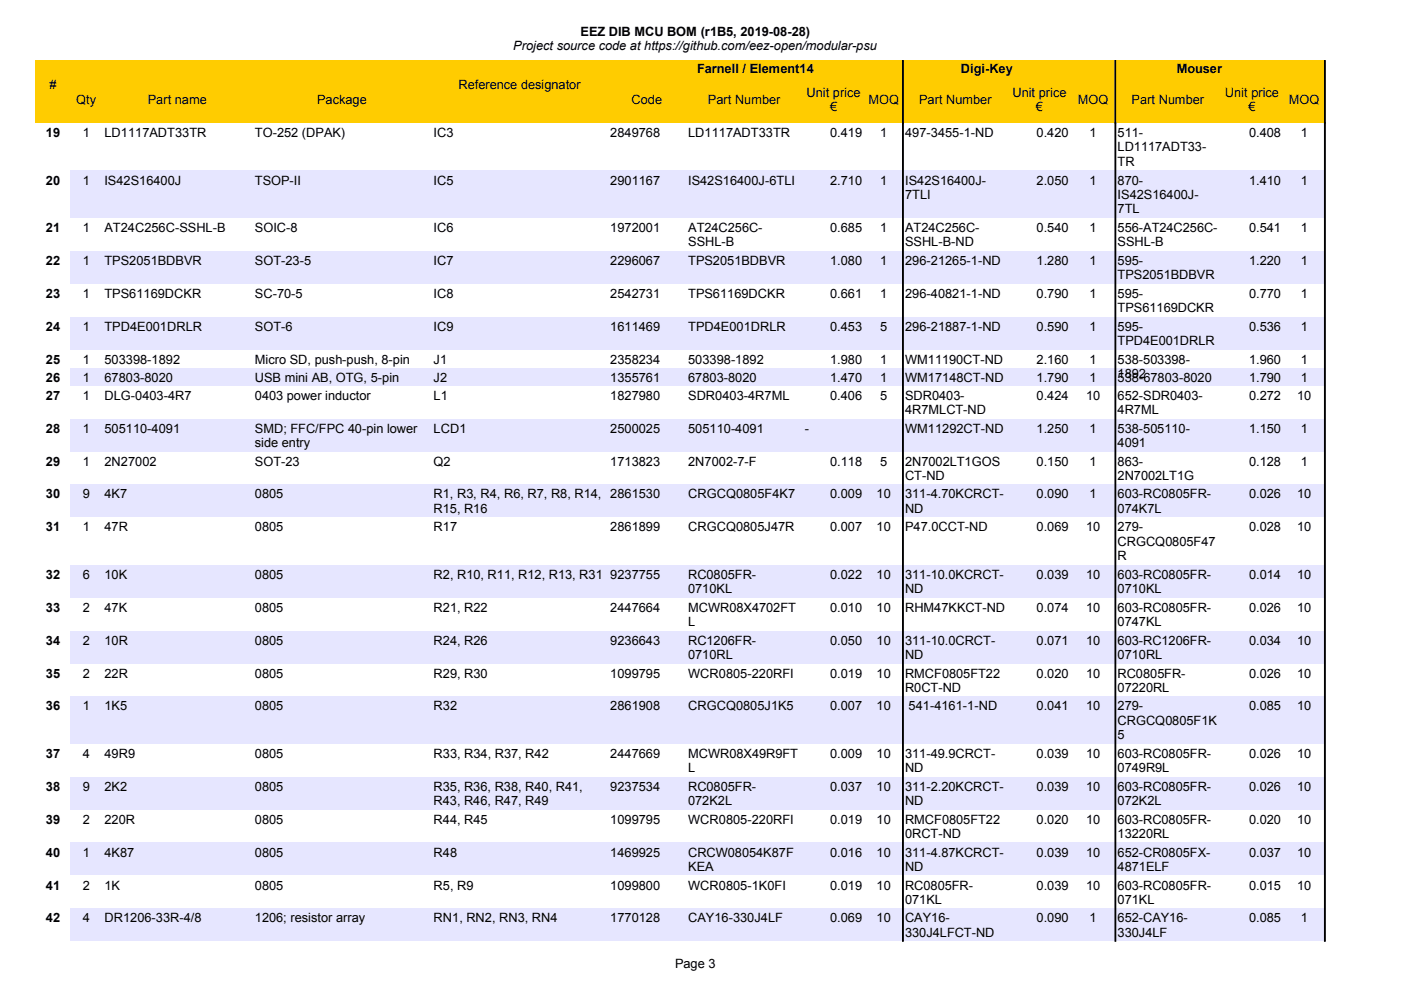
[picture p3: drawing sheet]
<svg xmlns="http://www.w3.org/2000/svg" width="297mm" height="210mm" viewBox="0 0 297 210" stroke-linecap="round" stroke-linejoin="round" font-family="sans-serif">
<defs><g id="words">
<g font-size="2.7">
<text x="108.8" y="10.6">Project source code at https://github.com/eez-open/modular-psu</text>
<text x="123" y="7.5">EEZ DIB MCU BOM (r1B5, 2019-08-28)</text>
<text x="147.8" y="15.4">Farnell / Element14</text>
<text x="203.7" y="15.4">Digi-Key</text>
<text x="249.5" y="15.4">Mouser</text>
<text x="10.5" y="18.9">#</text>
<text x="16.2" y="22">Qty</text>
<text x="31.3" y="22">Part name</text>
<text x="67.2" y="22">Package</text>
<text x="97.2" y="18.9">Reference designator</text>
<text x="133.9" y="22">Code</text>
<text x="150.1" y="22">Part Number</text>
<text x="171" y="20.5">Unit price</text>
<text x="176" y="23.5">€</text>
<text x="184.1" y="22">MOQ</text>
<text x="194.9" y="22">Part Number</text>
<text x="214.7" y="20.5">Unit price</text>
<text x="219.6" y="23.5">€</text>
<text x="228.5" y="22">MOQ</text>
<text x="239.9" y="22">Part Number</text>
<text x="259.7" y="20.5">Unit price</text>
<text x="264.7" y="23.5">€</text>
<text x="273.3" y="22">MOQ</text>
<text x="9.7" y="29">19</text>
<text x="17.5" y="29">1</text>
<text x="22.2" y="29">LD1117ADT33TR</text>
<text x="54" y="29">TO-252 (DPAK)</text>
<text x="91.9" y="29">IC3</text>
<text x="129.4" y="29">2849768</text>
<text x="145.9" y="29">LD1117ADT33TR</text>
<text x="176" y="29">0.419</text>
<text x="186.6" y="29">1</text>
<text x="191.9" y="29">497-3455-1-ND</text>
<text x="219.8" y="29">0.420</text>
<text x="231" y="29">1</text>
<text x="237" y="29">511-</text>
<text x="264.8" y="29">0.408</text>
<text x="275.8" y="29">1</text>
<text x="237" y="32.1">LD1117ADT33-</text>
<text x="237" y="35.1">TR</text>
<text x="9.7" y="39.1">20</text>
<text x="17.5" y="39.1">1</text>
<text x="22.2" y="39.1">IS42S16400J</text>
<text x="54" y="39.1">TSOP-II</text>
<text x="91.9" y="39.1">IC5</text>
<text x="129.4" y="39.1">2901167</text>
<text x="145.9" y="39.1">IS42S16400J-6TLI</text>
<text x="176" y="39.1">2.710</text>
<text x="186.6" y="39.1">1</text>
<text x="191.9" y="39.1">IS42S16400J-</text>
<text x="219.8" y="39.1">2.050</text>
<text x="231" y="39.1">1</text>
<text x="237" y="39.1">870-</text>
<text x="264.8" y="39.1">1.410</text>
<text x="275.8" y="39.1">1</text>
<text x="191.9" y="42.2">7TLI</text>
<text x="237" y="42.2">IS42S16400J-</text>
<text x="237" y="45.2">7TL</text>
<text x="9.7" y="49.2">21</text>
<text x="17.5" y="49.2">1</text>
<text x="22.2" y="49.2">AT24C256C-SSHL-B</text>
<text x="54" y="49.2">SOIC-8</text>
<text x="91.9" y="49.2">IC6</text>
<text x="129.4" y="49.2">1972001</text>
<text x="145.9" y="49.2">AT24C256C-</text>
<text x="145.9" y="52.2">SSHL-B</text>
<text x="176" y="49.2">0.685</text>
<text x="186.6" y="49.2">1</text>
<text x="191.9" y="49.2">AT24C256C-</text>
<text x="191.9" y="52.2">SSHL-B-ND</text>
<text x="219.8" y="49.2">0.540</text>
<text x="231" y="49.2">1</text>
<text x="237" y="49.2">556-AT24C256C-</text>
<text x="237" y="52.2">SSHL-B</text>
<text x="264.8" y="49.2">0.541</text>
<text x="275.8" y="49.2">1</text>
<text x="9.7" y="56.2">22</text>
<text x="17.5" y="56.2">1</text>
<text x="22.2" y="56.2">TPS2051BDBVR</text>
<text x="54" y="56.2">SOT-23-5</text>
<text x="91.9" y="56.2">IC7</text>
<text x="129.4" y="56.2">2296067</text>
<text x="145.9" y="56.2">TPS2051BDBVR</text>
<text x="176" y="56.2">1.080</text>
<text x="186.6" y="56.2">1</text>
<text x="191.9" y="56.2">296-21265-1-ND</text>
<text x="219.8" y="56.2">1.280</text>
<text x="231" y="56.2">1</text>
<text x="237" y="56.2">595-</text>
<text x="237" y="59.2">TPS2051BDBVR</text>
<text x="264.8" y="56.2">1.220</text>
<text x="275.8" y="56.2">1</text>
<text x="9.7" y="63.1">23</text>
<text x="17.5" y="63.1">1</text>
<text x="22.2" y="63.1">TPS61169DCKR</text>
<text x="54" y="63.1">SC-70-5</text>
<text x="91.9" y="63.1">IC8</text>
<text x="129.4" y="63.1">2542731</text>
<text x="145.9" y="63.1">TPS61169DCKR</text>
<text x="176" y="63.1">0.661</text>
<text x="186.6" y="63.1">1</text>
<text x="191.9" y="63.1">296-40821-1-ND</text>
<text x="219.8" y="63.1">0.790</text>
<text x="231" y="63.1">1</text>
<text x="237" y="63.1">595-</text>
<text x="264.8" y="63.1">0.770</text>
<text x="275.8" y="63.1">1</text>
<text x="9.7" y="70.1">24</text>
<text x="17.5" y="70.1">1</text>
<text x="22.2" y="70.1">TPD4E001DRLR</text>
<text x="54" y="70.1">SOT-6</text>
<text x="91.9" y="70.1">IC9</text>
<text x="129.4" y="70.1">1611469</text>
<text x="145.9" y="70.1">TPD4E001DRLR</text>
<text x="176" y="70.1">0.453</text>
<text x="186.6" y="70.1">5</text>
<text x="191.9" y="70.1">296-21887-1-ND</text>
<text x="219.8" y="70.1">0.590</text>
<text x="231" y="70.1">1</text>
<text x="237" y="66.2">TPS61169DCKR</text>
<text x="237" y="70.1">595-</text>
<text x="264.8" y="70.1">0.536</text>
<text x="275.8" y="70.1">1</text>
<text x="9.7" y="77.1">25</text>
<text x="17.5" y="77.1">1</text>
<text x="22.2" y="77.1">503398-1892</text>
<text x="54" y="77.1">Micro SD, push-push, 8-pin</text>
<text x="91.9" y="77.1">J1</text>
<text x="129.4" y="77.1">2358234</text>
<text x="145.9" y="77.1">503398-1892</text>
<text x="176" y="77.1">1.980</text>
<text x="186.6" y="77.1">1</text>
<text x="191.9" y="77.1">WM11190CT-ND</text>
<text x="219.8" y="77.1">2.160</text>
<text x="231" y="77.1">1</text>
<text x="237" y="73.1">TPD4E001DRLR</text>
<text x="237" y="77.1">538-503398-</text>
<text x="264.8" y="77.1">1.960</text>
<text x="275.8" y="77.1">1</text>
<text x="9.7" y="80.9">26</text>
<text x="17.5" y="80.9">1</text>
<text x="22.2" y="80.9">67803-8020</text>
<text x="54" y="80.9">USB mini AB, OTG, 5-pin</text>
<text x="91.9" y="80.9">J2</text>
<text x="129.4" y="80.9">1355761</text>
<text x="145.9" y="80.9">67803-8020</text>
<text x="176" y="80.9">1.470</text>
<text x="186.6" y="80.9">1</text>
<text x="191.9" y="80.9">WM17148CT-ND</text>
<text x="219.8" y="80.9">1.790</text>
<text x="231" y="80.9">1</text>
<text x="237" y="80.9">538-67803-8020</text>
<text x="237" y="80.1">1892</text>
<text x="264.8" y="80.9">1.790</text>
<text x="275.8" y="80.9">1</text>
<text x="9.7" y="84.8">27</text>
<text x="17.5" y="84.8">1</text>
<text x="22.2" y="84.8">DLG-0403-4R7</text>
<text x="54" y="84.8">0403 power inductor</text>
<text x="91.9" y="84.8">L1</text>
<text x="129.4" y="84.8">1827980</text>
<text x="145.9" y="84.8">SDR0403-4R7ML</text>
<text x="176" y="84.8">0.406</text>
<text x="186.6" y="84.8">5</text>
<text x="191.9" y="84.8">SDR0403-</text>
<text x="191.9" y="87.8">4R7MLCT-ND</text>
<text x="219.8" y="84.8">0.424</text>
<text x="230.3" y="84.8">10</text>
<text x="237" y="84.8">652-SDR0403-</text>
<text x="237" y="87.8">4R7ML</text>
<text x="264.8" y="84.8">0.272</text>
<text x="275" y="84.8">10</text>
<text x="9.7" y="91.8">28</text>
<text x="17.5" y="91.8">1</text>
<text x="22.2" y="91.8">505110-4091</text>
<text x="54" y="91.8">SMD; FFC/FPC 40-pin lower</text>
<text x="54" y="94.8">side entry</text>
<text x="91.9" y="91.8">LCD1</text>
<text x="129.4" y="91.8">2500025</text>
<text x="145.9" y="91.8">505110-4091</text>
<text x="170.7" y="91.8">-</text>
<text x="191.9" y="91.8">WM11292CT-ND</text>
<text x="219.8" y="91.8">1.250</text>
<text x="231" y="91.8">1</text>
<text x="237" y="91.8">538-505110-</text>
<text x="237" y="94.8">4091</text>
<text x="264.8" y="91.8">1.150</text>
<text x="275.8" y="91.8">1</text>
<text x="9.7" y="98.7">29</text>
<text x="17.5" y="98.7">1</text>
<text x="22.2" y="98.7">2N27002</text>
<text x="54" y="98.7">SOT-23</text>
<text x="91.9" y="98.7">Q2</text>
<text x="129.4" y="98.7">1713823</text>
<text x="145.9" y="98.7">2N7002-7-F</text>
<text x="176" y="98.7">0.118</text>
<text x="186.6" y="98.7">5</text>
<text x="191.9" y="98.7">2N7002LT1GOS</text>
<text x="191.9" y="101.7">CT-ND</text>
<text x="219.8" y="98.7">0.150</text>
<text x="231" y="98.7">1</text>
<text x="237" y="98.7">863-</text>
<text x="237" y="101.7">2N7002LT1G</text>
<text x="264.8" y="98.7">0.128</text>
<text x="275.8" y="98.7">1</text>
<text x="9.7" y="105.7">30</text>
<text x="17.5" y="105.7">9</text>
<text x="22.2" y="105.7">4K7</text>
<text x="54" y="105.7">0805</text>
<text x="91.9" y="105.7">R1, R3, R4, R6, R7, R8, R14, 2861530</text>
<text x="145.9" y="105.7">CRGCQ0805F4K7</text>
<text x="176" y="105.7">0.009</text>
<text x="185.8" y="105.7">10</text>
<text x="191.9" y="105.7">311-4.70KCRCT-</text>
<text x="219.8" y="105.7">0.090</text>
<text x="231" y="105.7">1</text>
<text x="237" y="105.7">603-RC0805FR-</text>
<text x="264.8" y="105.7">0.026</text>
<text x="275" y="105.7">10</text>
<text x="9.7" y="112.7">31</text>
<text x="17.5" y="112.7">1</text>
<text x="22.2" y="112.7">47R</text>
<text x="54" y="112.7">0805</text>
<text x="91.9" y="112.7">R17</text>
<text x="91.9" y="108.7">R15, R16</text>
<text x="129.4" y="112.7">2861899</text>
<text x="145.9" y="112.7">CRGCQ0805J47R</text>
<text x="176" y="112.7">0.007</text>
<text x="185.8" y="112.7">10</text>
<text x="191.9" y="112.7">P47.0CCT-ND</text>
<text x="191.9" y="108.7">ND</text>
<text x="219.8" y="112.7">0.069</text>
<text x="230.3" y="112.7">10</text>
<text x="237" y="108.7">074K7L</text>
<text x="237" y="112.7">279-</text>
<text x="264.8" y="112.7">0.028</text>
<text x="275" y="112.7">10</text>
<text x="237" y="115.7">CRGCQ0805F47</text>
<text x="237" y="118.7">R</text>
<text x="9.7" y="122.7">32</text>
<text x="17.5" y="122.7">6</text>
<text x="22.2" y="122.7">10K</text>
<text x="54" y="122.7">0805</text>
<text x="91.9" y="122.7">R2, R10, R11, R12, R13, R31</text>
<text x="129.4" y="122.7">9237755</text>
<text x="145.9" y="122.7">RC0805FR-</text>
<text x="145.9" y="125.8">0710KL</text>
<text x="176" y="122.7">0.022</text>
<text x="185.8" y="122.7">10</text>
<text x="191.9" y="122.7">311-10.0KCRCT-</text>
<text x="191.9" y="125.8">ND</text>
<text x="219.8" y="122.7">0.039</text>
<text x="230.3" y="122.7">10</text>
<text x="237" y="122.7">603-RC0805FR-</text>
<text x="237" y="125.8">0710KL</text>
<text x="264.8" y="122.7">0.014</text>
<text x="275" y="122.7">10</text>
<text x="9.7" y="129.7">33</text>
<text x="17.5" y="129.7">2</text>
<text x="22.2" y="129.7">47K</text>
<text x="54" y="129.7">0805</text>
<text x="91.9" y="129.7">R21, R22</text>
<text x="129.4" y="129.7">2447664</text>
<text x="145.9" y="129.7">MCWR08X4702FT</text>
<text x="176" y="129.7">0.010</text>
<text x="185.8" y="129.7">10</text>
<text x="191.9" y="129.7">RHM47KKCT-ND</text>
<text x="219.8" y="129.7">0.074</text>
<text x="230.3" y="129.7">10</text>
<text x="237" y="129.7">603-RC0805FR-</text>
<text x="264.8" y="129.7">0.026</text>
<text x="275" y="129.7">10</text>
<text x="9.7" y="136.7">34</text>
<text x="17.5" y="136.7">2</text>
<text x="22.2" y="136.7">10R</text>
<text x="54" y="136.7">0805</text>
<text x="91.9" y="136.7">R24, R26</text>
<text x="129.4" y="136.7">9236643</text>
<text x="145.9" y="132.8">L</text>
<text x="145.9" y="136.7">RC1206FR-</text>
<text x="176" y="136.7">0.050</text>
<text x="185.8" y="136.7">10</text>
<text x="191.9" y="136.7">311-10.0CRCT-</text>
<text x="219.8" y="136.7">0.071</text>
<text x="230.3" y="136.7">10</text>
<text x="237" y="132.8">0747KL</text>
<text x="237" y="136.7">603-RC1206FR-</text>
<text x="264.8" y="136.7">0.034</text>
<text x="275" y="136.7">10</text>
<text x="9.7" y="143.7">35</text>
<text x="17.5" y="143.7">2</text>
<text x="22.2" y="143.7">22R</text>
<text x="54" y="143.7">0805</text>
<text x="91.9" y="143.7">R29, R30</text>
<text x="129.4" y="143.7">1099795</text>
<text x="145.9" y="143.7">WCR0805-220RFI</text>
<text x="145.9" y="139.7">0710RL</text>
<text x="176" y="143.7">0.019</text>
<text x="185.8" y="143.7">10</text>
<text x="191.9" y="139.7">ND</text>
<text x="191.9" y="143.7">RMCF0805FT22</text>
<text x="219.8" y="143.7">0.020</text>
<text x="230.3" y="143.7">10</text>
<text x="237" y="139.7">0710RL</text>
<text x="237" y="143.7">RC0805FR-</text>
<text x="264.8" y="143.7">0.026</text>
<text x="275" y="143.7">10</text>
<text x="191.9" y="146.7">R0CT-ND</text>
<text x="237" y="146.7">07220RL</text>
<text x="9.7" y="150.6">36</text>
<text x="17.5" y="150.6">1</text>
<text x="22.2" y="150.6">1K5</text>
<text x="54" y="150.6">0805</text>
<text x="91.9" y="150.6">R32</text>
<text x="129.4" y="150.6">2861908</text>
<text x="145.9" y="150.6">CRGCQ0805J1K5</text>
<text x="176" y="150.6">0.007</text>
<text x="185.8" y="150.6">10</text>
<text x="192.7" y="150.6">541-4161-1-ND</text>
<text x="219.8" y="150.6">0.041</text>
<text x="230.3" y="150.6">10</text>
<text x="237" y="150.6">279-</text>
<text x="237" y="153.7">CRGCQ0805F1K</text>
<text x="264.8" y="150.6">0.085</text>
<text x="275" y="150.6">10</text>
<text x="9.7" y="160.7">37</text>
<text x="17.5" y="160.7">4</text>
<text x="22.2" y="160.7">49R9</text>
<text x="54" y="160.7">0805</text>
<text x="91.9" y="160.7">R33, R34, R37, R42</text>
<text x="129.4" y="160.7">2447669</text>
<text x="145.9" y="160.7">MCWR08X49R9FT</text>
<text x="176" y="160.7">0.009</text>
<text x="185.8" y="160.7">10</text>
<text x="191.9" y="160.7">311-49.9CRCT-</text>
<text x="219.8" y="160.7">0.039</text>
<text x="230.3" y="160.7">10</text>
<text x="237" y="156.7">5</text>
<text x="237" y="160.7">603-RC0805FR-</text>
<text x="264.8" y="160.7">0.026</text>
<text x="275" y="160.7">10</text>
<text x="9.7" y="167.7">38</text>
<text x="17.5" y="167.7">9</text>
<text x="22.2" y="167.7">2K2</text>
<text x="54" y="167.7">0805</text>
<text x="91.9" y="167.7">R35, R36, R38, R40, R41,</text>
<text x="129.4" y="167.7">9237534</text>
<text x="145.9" y="163.8">L</text>
<text x="145.9" y="167.7">RC0805FR-</text>
<text x="176" y="167.7">0.037</text>
<text x="185.8" y="167.7">10</text>
<text x="191.9" y="163.8">ND</text>
<text x="191.9" y="167.7">311-2.20KCRCT-</text>
<text x="219.8" y="167.7">0.039</text>
<text x="230.3" y="167.7">10</text>
<text x="237" y="163.8">0749R9L</text>
<text x="237" y="167.7">603-RC0805FR-</text>
<text x="264.8" y="167.7">0.026</text>
<text x="275" y="167.7">10</text>
<text x="91.9" y="170.7">R43, R46, R47, R49</text>
<text x="145.9" y="170.7">072K2L</text>
<text x="191.9" y="170.7">ND</text>
<text x="237" y="170.7">072K2L</text>
<text x="9.7" y="174.7">39</text>
<text x="17.5" y="174.7">2</text>
<text x="22.2" y="174.7">220R</text>
<text x="54" y="174.7">0805</text>
<text x="91.9" y="174.7">R44, R45</text>
<text x="129.4" y="174.7">1099795</text>
<text x="145.9" y="174.7">WCR0805-220RFI</text>
<text x="176" y="174.7">0.019</text>
<text x="185.8" y="174.7">10</text>
<text x="191.9" y="174.7">RMCF0805FT22</text>
<text x="191.9" y="177.7">0RCT-ND</text>
<text x="219.8" y="174.7">0.020</text>
<text x="230.3" y="174.7">10</text>
<text x="237" y="174.7">603-RC0805FR-</text>
<text x="237" y="177.7">13220RL</text>
<text x="264.8" y="174.7">0.020</text>
<text x="275" y="174.7">10</text>
<text x="9.7" y="181.6">40</text>
<text x="17.5" y="181.6">1</text>
<text x="22.2" y="181.6">4K87</text>
<text x="54" y="181.6">0805</text>
<text x="91.9" y="181.6">R48</text>
<text x="129.4" y="181.6">1469925</text>
<text x="145.9" y="181.6">CRCW08054K87F</text>
<text x="145.9" y="184.7">KEA</text>
<text x="176" y="181.6">0.016</text>
<text x="185.8" y="181.6">10</text>
<text x="191.9" y="181.6">311-4.87KCRCT-</text>
<text x="191.9" y="184.7">ND</text>
<text x="219.8" y="181.6">0.039</text>
<text x="230.3" y="181.6">10</text>
<text x="237" y="181.6">652-CR0805FX-</text>
<text x="237" y="184.7">4871ELF</text>
<text x="264.8" y="181.6">0.037</text>
<text x="275" y="181.6">10</text>
<text x="9.7" y="188.6">41</text>
<text x="17.5" y="188.6">2</text>
<text x="22.2" y="188.6">1K</text>
<text x="54" y="188.6">0805</text>
<text x="91.9" y="188.6">R5, R9</text>
<text x="129.4" y="188.6">1099800</text>
<text x="145.9" y="188.6">WCR0805-1K0FI</text>
<text x="176" y="188.6">0.019</text>
<text x="185.8" y="188.6">10</text>
<text x="191.9" y="188.6">RC0805FR-</text>
<text x="191.9" y="191.6">071KL</text>
<text x="219.8" y="188.6">0.039</text>
<text x="230.3" y="188.6">10</text>
<text x="237" y="188.6">603-RC0805FR-</text>
<text x="237" y="191.6">071KL</text>
<text x="264.8" y="188.6">0.015</text>
<text x="275" y="188.6">10</text>
<text x="9.7" y="195.6">42</text>
<text x="17.5" y="195.6">4</text>
<text x="22.2" y="195.6">DR1206-33R-4/8</text>
<text x="54" y="195.6">1206; resistor array</text>
<text x="91.9" y="195.6">RN1, RN2, RN3, RN4</text>
<text x="129.4" y="195.6">1770128</text>
<text x="145.9" y="195.6">CAY16-330J4LF</text>
<text x="176" y="195.6">0.069</text>
<text x="185.8" y="195.6">10</text>
<text x="191.9" y="195.6">CAY16-</text>
<text x="219.8" y="195.6">0.090</text>
<text x="231" y="195.6">1</text>
<text x="237" y="195.6">652-CAY16-</text>
<text x="264.8" y="195.6">0.085</text>
<text x="275.8" y="195.6">1</text>
<text x="191.9" y="198.6">330J4LFCT-ND</text>
<text x="237" y="198.6">330J4LF</text>
<text x="143.1" y="205.3">Page 3</text>
</g>
</g></defs>
<path d="M7.6 12.8h273.3v13.2h-273.3z" fill-rule="evenodd" fill="#fc0"/>
<g fill="#000" stroke="#000" stroke-width=".21">
<path d="M191.3 12.8h.2v13.3h-.2z" fill-rule="evenodd"/>
<path d="M236.4 12.8h.2v13.3h-.2z" fill-rule="evenodd"/>
<path d="M280.8 12.8h.2v13.3h-.2z" fill-rule="evenodd"/>
</g>
<g fill="#e6e6ff">
<path d="M14.9 36.2h266v10h-266z" fill-rule="evenodd"/>
<path d="M14.9 53.2h266v6.9h-266z" fill-rule="evenodd"/>
<path d="M14.9 67.1h266v7h-266z" fill-rule="evenodd"/>
<path d="M14.9 78h266v3.8h-266z" fill-rule="evenodd"/>
<path d="M14.9 88.8h266v6.9h-266z" fill-rule="evenodd"/>
<path d="M14.9 102.7h266v7h-266z" fill-rule="evenodd"/>
<path d="M14.9 119.8h266v6.9h-266z" fill-rule="evenodd"/>
<path d="M14.9 133.7h266v7h-266z" fill-rule="evenodd"/>
<path d="M14.9 147.7h266v10h-266z" fill-rule="evenodd"/>
<path d="M14.9 164.7h266v7h-266z" fill-rule="evenodd"/>
<path d="M14.9 178.6h266v7h-266z" fill-rule="evenodd"/>
<path d="M14.9 192.6h266v7h-266z" fill-rule="evenodd"/>
</g>
<g fill="#000" stroke="#000" stroke-width=".21">
<path d="M191.3 26.1h.2v173.5h-.2z" fill-rule="evenodd"/>
<path d="M236.4 26.1h.2v173.5h-.2z" fill-rule="evenodd"/>
<path d="M280.8 26.1h.2v173.5h-.2z" fill-rule="evenodd"/>
</g>
<use href="#words"/>
</svg>
